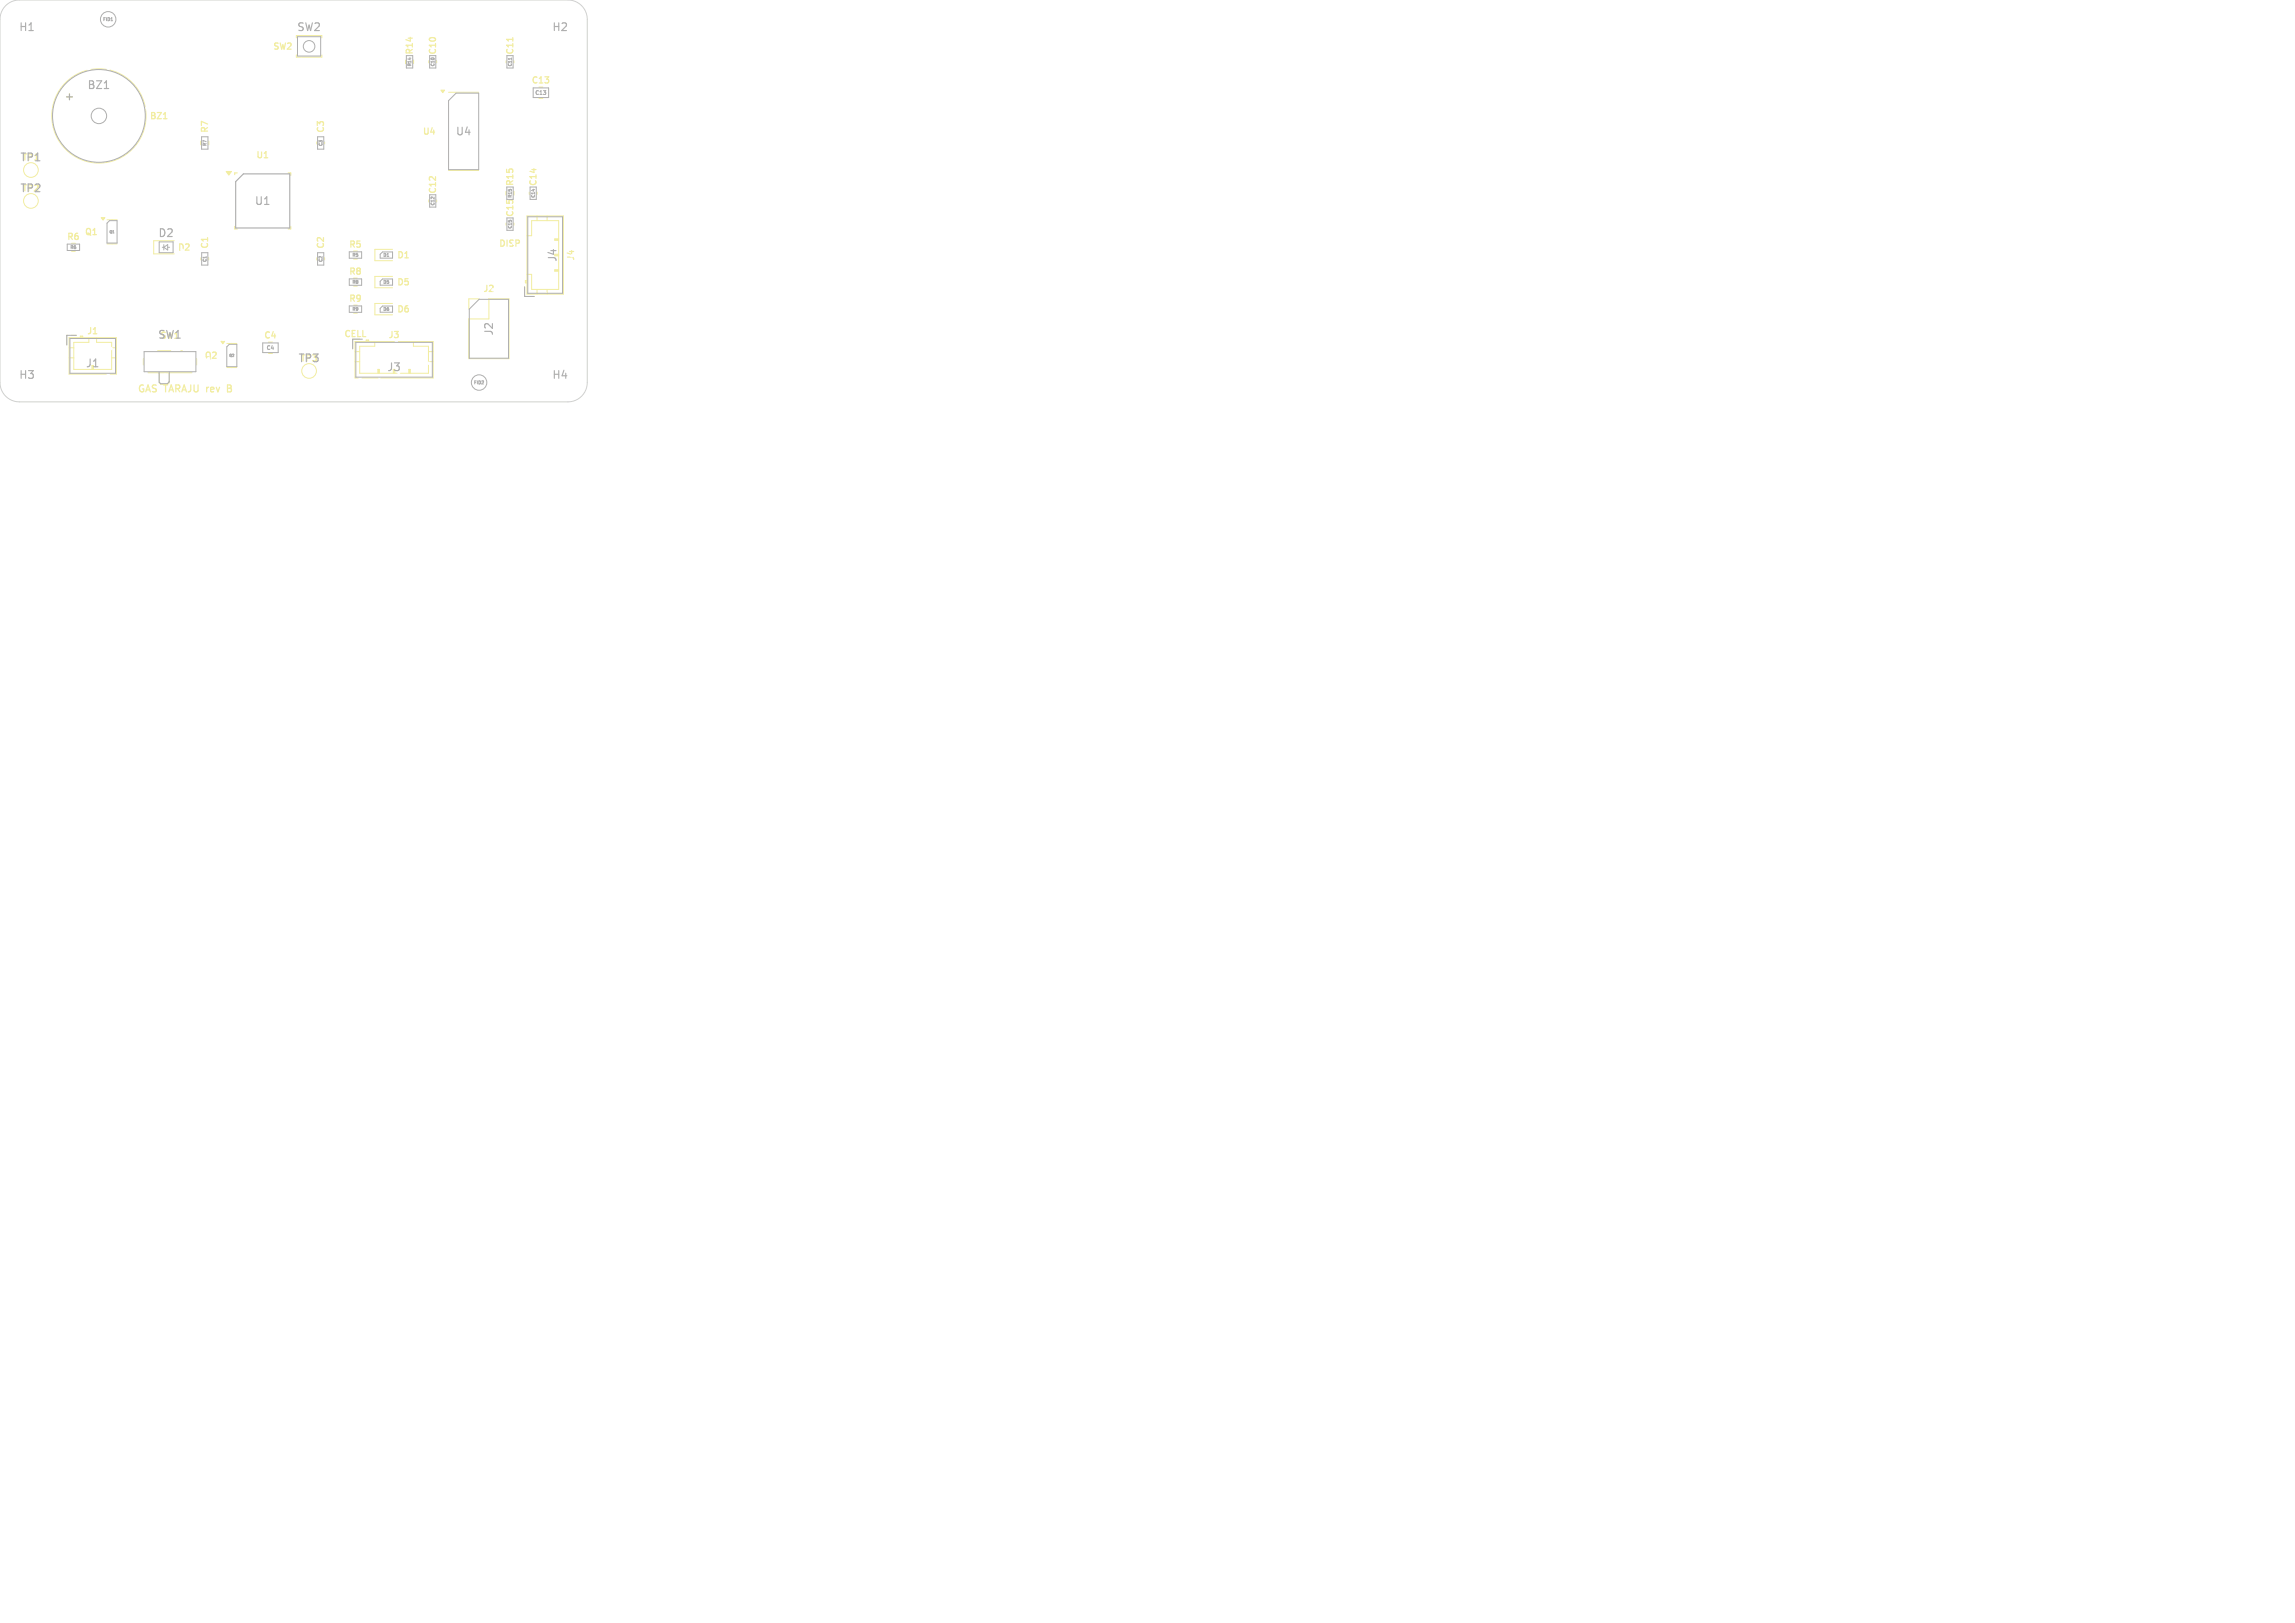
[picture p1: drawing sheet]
<svg xmlns="http://www.w3.org/2000/svg" width="297mm" height="210mm" viewBox="0 0 297 210" stroke-linecap="round" stroke-linejoin="round" font-family="sans-serif">
<defs><g id="words">
<g font-size="1.4" fill="#afafaf">
<text x="2.4" y="4.2">H1</text>
<text x="38.4" y="4.2">SW2</text>
<text x="71.4" y="4.2">H2</text>
<text x="11.2" y="11.7">BZ1</text>
<text x="8.2" y="13.2">+</text>
<text x="58.9" y="17.7">U4</text>
<text x="2.5" y="21.1">TP1</text>
<text x="2.5" y="25.1">TP2</text>
<text x="32.9" y="26.7">U1</text>
<text x="20.4" y="30.9">D2</text>
<text x="72.2" y="34" transform="rotate(-90 72.2 34)">J4</text>
<text x="11" y="47.7">J1</text>
<text x="20.4" y="44">SW1</text>
<text x="38.5" y="47.1">TP3</text>
<text x="64" y="43.5" transform="rotate(-90 64 43.5)">J2</text>
<text x="2.4" y="49.2">H3</text>
<text x="50" y="48.2">J3</text>
<text x="71.4" y="49.2">H4</text>
</g>
<text font-size="1.3" fill="#afafaf" x="17.7" y="51">GAS TARAJU rev</text>
<text font-size="1.3" fill="#f2eda1" x="30" y="51">B</text>
<g font-size="1.1" fill="#f2eda1">
<text x="35.2" y="6.6">SW2</text>
<text x="68.7" y="11">C13</text>
<text x="19.3" y="15.6">BZ1</text>
<text x="27.1" y="17.3" transform="rotate(-90 27.1 17.3)">R7</text>
<text x="42.1" y="17.3" transform="rotate(-90 42.1 17.3)">C3</text>
<text x="54.6" y="17.6">U4</text>
<text x="33" y="20.7">U1</text>
<text x="10.9" y="30.6">Q1</text>
<text x="27.1" y="32.3" transform="rotate(-90 27.1 32.3)">C1</text>
<text x="42.1" y="32.3" transform="rotate(-90 42.1 32.3)">C2</text>
<text x="51.3" y="33.6">D1</text>
<text x="51.3" y="37.1">D5</text>
<text x="51.3" y="40.6">D6</text>
<text x="62.4" y="38">J2</text>
<text x="11.2" y="43.5">J1</text>
<text x="34.1" y="44">C4</text>
</g>
<g font-size="1.1" fill="#afafaf">
<text x="53.6" y="7.2" transform="rotate(-90 53.6 7.2)">R14</text>
<text x="56.6" y="7.2" transform="rotate(-90 56.6 7.2)">C10</text>
<text x="66.6" y="7.2" transform="rotate(-90 66.6 7.2)">C11</text>
<text x="56.6" y="25.2" transform="rotate(-90 56.6 25.2)">C12</text>
<text x="66.6" y="28.2" transform="rotate(-90 66.6 28.2)">C15</text>
<text x="66.6" y="24.2" transform="rotate(-90 66.6 24.2)">R15</text>
<text x="69.6" y="24.2" transform="rotate(-90 69.6 24.2)">C14</text>
<text x="8.6" y="31.3">R6</text>
<text x="45.1" y="35.8">R8</text>
<text x="45.1" y="32.3">R5</text>
<text x="45.1" y="39.3">R9</text>
<text x="44.4" y="43.8">CELL</text>
</g>
<g font-size="1.1" fill="#fff">
<text x="22.9" y="32.6">D2</text>
<text x="64.5" y="32.1">DISP</text>
<text x="74.5" y="33.8" transform="rotate(-90 74.5 33.8)">J4</text>
<text x="26.4" y="46.6">Q2</text>
<text x="50.2" y="44">J3</text>
</g>
<g font-size=".7" fill="#afafaf">
<text x="69.2" y="12.4">C13</text>
<text x="34.4" y="45.4">C4</text>
</g>
<g font-size=".6" fill="#afafaf">
<text x="13.3" y="2.8">FID1</text>
<text x="53.3" y="8.6" transform="rotate(-90 53.3 8.6)">R14</text>
<text x="56.3" y="8.6" transform="rotate(-90 56.3 8.6)">C10</text>
<text x="66.3" y="8.6" transform="rotate(-90 66.3 8.6)">C11</text>
<text x="26.8" y="18.9" transform="rotate(-90 26.8 18.9)">R7</text>
<text x="41.8" y="18.9" transform="rotate(-90 41.8 18.9)">C3</text>
<text x="56.3" y="26.6" transform="rotate(-90 56.3 26.6)">C12</text>
<text x="66.3" y="29.6" transform="rotate(-90 66.3 29.6)">C15</text>
<text x="66.3" y="25.6" transform="rotate(-90 66.3 25.6)">R15</text>
<text x="69.3" y="25.6" transform="rotate(-90 69.3 25.6)">C14</text>
<text x="9.1" y="32.3">R6</text>
<text x="26.8" y="33.9" transform="rotate(-90 26.8 33.9)">C1</text>
<text x="41.8" y="33.9" transform="rotate(-90 41.8 33.9)">C2</text>
<text x="45.6" y="33.3">R5</text>
<text x="49.6" y="33.3">D1</text>
<text x="45.6" y="40.3">R9</text>
<text x="45.6" y="36.8">R8</text>
<text x="49.6" y="36.8">D5</text>
<text x="49.6" y="40.3">D6</text>
<text x="61.3" y="49.8">FID2</text>
</g>
<g font-size=".4" fill="#afafaf">
<text x="14.1" y="30.2">Q1</text>
<text x="29.6" y="46.2">Q2</text>
</g>
</g></defs>
<path d="M21.2 15.4h.4M66.4 4.9v.4M34.2 20.4h.4M12.1 43.2h.4M29.4 50.2h.3M29.7 49.8h-.3v.9h.4" fill="none" stroke="#f2eda1" stroke-width=".16"/>
<g fill="none" stroke="#f2eda1" stroke-width=".13">
<path d="M26 18.3v.4M27 18.3v.4M38.3 4.9v-.3h3.3v.3M38.3 7.1v.3h3.3v-.3M41 18.4v.2M42 18.4v.2M52.5 7.8v.4M53.5 7.8v.4M55.5 7.9v.2M56.5 7.9v.2M58 11.9h4M65.5 7.9v.2"/>
<path d="M66.5 7.9v.2M69.7 12.7h.6M9.3 32.5h.4M13.9 28.4h1.3M13.9 31.6h1.3M22.5 31.2h-2.6v1.7h2.6M26 33.4v.2M27 33.4v.2M41 33.4v.2M42 33.4v.2M45.8 37h.4M45.8 33.5h.4"/>
<path d="M50.8 32.3h-2.3v1.4h2.3M50.8 35.8h-2.3v1.4h2.3M50.8 39.3h-2.3v1.4h2.3M55.5 25.9v.2M56.5 25.9v.2M58 22.1h4M62 38.7h-1.3v1.3M63.3 38.7h2.6v7.7h-5.2v-5.1h2.6zM65.5 24.8v.4M65.5 28.9v.2M66.5 28.9v.2M66.5 24.8v.4"/>
<path d="M67.9 37.1v1.3h1.2M68.1 36.3v.3M68.2 27.9h4.7v10.2h-4.7zM68.2 30.5h.6v-1.9h3.5v8.9h-3.5v-2h-.6M68.2 36.3h-.2v.3h.2M68.5 24.9v.2M69.5 27.9v.7M69.5 37.5v.6M69.5 24.9v.2M70.8 27.9v.7M70.8 37.5v.6M71.8 35h.5"/>
<path d="M71.8 31h.5M72.3 30.9h-.5v.2h.5M72.3 34.9h-.5v.2h.5M8.9 43.7h6.2v4.7h-6.2zM8.9 45h.6M8.9 46.3h.6M9.9 43.4h-1.3v1.2M10.4 43.7v-.2h.3v.2M10.4 43.6h.3M11.5 43.7v.6h-2v3.5h5v-3.5h-2v-.6M14.5 45h.6M14.5 46.3h.6"/>
<path d="M18.6 46.4v.8M19.1 48.2h5.7M20.4 45.4h1.7M20.6 48.2v1.3l.2 .2M21.9 48.2v1.3l-.2 .2M23.4 45.4h.2M25.5 46.4v.8M29.3 44.4h1.3M29.3 47.6h1.3M34.7 45.7h.6M45.6 43.9v1.2M45.8 40.5h.4"/>
<path d="M45.9 44.2h10.2v4.7h-10.2zM45.9 45.5h.7M45.9 46.8h.7M47.4 44h.3v.2M47.4 44.1h.3M48.5 44.2v.6h-1.9v3.5h8.8v-3.5h-1.9v-.6M48.9 48.3v-.5h.2v.5M49 47.8v.5M52.9 48.3v-.5h.2v.5M53 47.8v.5M55.4 45.5h.7M55.4 46.8h.7"/>
<circle cx="12.8" cy="15" r="6.1"/>
<circle cx="4" cy="22" r=".95"/>
<circle cx="4" cy="26" r=".95"/>
<circle cx="40" cy="48" r=".95"/>
</g>
<g fill="#f2eda1" stroke="#f2eda1" stroke-width=".13">
<path d="M28.6 44.2h.5l-.3 .3z"/>
<path d="M13.1 28.2h.5l-.3 .3z"/>
<path d="M57.1 11.7h.4l-.2 .3z"/>
<path d="M29.3 22.2h.6l-.3 .5z"/>
</g>
<path d="M30.4 29.3v.3h.3M30.7 22.4h-.3v.2M37.3 22.4h.3v.3M37.6 29.3v.3h-.3" fill="none" stroke="#f2eda1" stroke-width=".15"/>
<g fill="#fff" stroke="#fff" stroke-width=".13">
<circle cx="30.1" cy="22.8" r=".15"/>
<circle cx="59.8" cy="19" r=".15"/>
<circle cx="34" cy="37" r=".15"/>
<circle cx="37.3" cy="12" r=".15"/>
<circle cx="6.5" cy="41.9" r=".15"/>
<circle cx="26.5" cy="36.3" r=".15"/>
<circle cx="46.5" cy="6.5" r=".15"/>
<circle cx="58.5" cy="10.9" r=".15"/>
<circle cx="26.5" cy="9" r=".15"/>
<circle cx="13.1" cy="26.4" r=".15"/>
<circle cx="66.5" cy="1.5" r=".15"/>
<circle cx="54.4" cy="28.6" r=".15"/>
<circle cx="48.7" cy="20" r=".15"/>
<circle cx="68.4" cy="22" r=".15"/>
<circle cx="66.5" cy="4" r=".15"/>
<circle cx="55.5" cy="47" r=".15"/>
<circle cx="4" cy="16.1" r=".15"/>
<circle cx="66.9" cy="37" r=".15"/>
<circle cx="2.5" cy="45.9" r=".15"/>
<circle cx="46.5" cy="9" r=".15"/>
<circle cx="39.4" cy="10.5" r=".15"/>
<circle cx="6.5" cy="9" r=".15"/>
<circle cx="34.8" cy="11.8" r=".15"/>
<circle cx="26.5" cy="41.3" r=".15"/>
<circle cx="70.9" cy="21.4" r=".15"/>
<circle cx="34" cy="4" r=".15"/>
<circle cx="1.5" cy="16.1" r=".15"/>
<circle cx="68.4" cy="48.8" r=".15"/>
<circle cx="68" cy="46.3" r=".15"/>
<circle cx="8.4" cy="48.4" r=".15"/>
<circle cx="28.6" cy="48.4" r=".15"/>
<circle cx="50" cy="23.6" r=".15"/>
<circle cx="9.4" cy="21.9" r=".15"/>
<circle cx="58" cy="46.7" r=".15"/>
<circle cx="44" cy="9" r=".15"/>
<circle cx="52.5" cy="26.9" r=".15"/>
<circle cx="24" cy="4" r=".15"/>
<circle cx="43.1" cy="16.8" r=".15"/>
<circle cx="66.1" cy="15.9" r=".15"/>
<circle cx="21.5" cy="34" r=".15"/>
<circle cx="14" cy="41.2" r=".15"/>
<circle cx="19" cy="35.1" r=".15"/>
<circle cx="1.5" cy="43.6" r=".15"/>
<circle cx="39.7" cy="16.2" r=".15"/>
<circle cx="27.2" cy="20.6" r=".15"/>
<circle cx="41.5" cy="38.3" r=".15"/>
<circle cx="34.8" cy="16.8" r=".15"/>
<circle cx="39" cy="7.7" r=".15"/>
<circle cx="31.5" cy="4" r=".15"/>
<circle cx="23.7" cy="49.5" r=".15"/>
<circle cx="26.5" cy="1.5" r=".15"/>
<circle cx="54" cy="13.4" r=".15"/>
<circle cx="70.3" cy="23.9" r=".15"/>
<circle cx="29" cy="11.5" r=".15"/>
<circle cx="31.4" cy="43.9" r=".15"/>
<circle cx="6.1" cy="1.5" r=".15"/>
<circle cx="4" cy="8.6" r=".15"/>
<circle cx="36.5" cy="1.5" r=".15"/>
<circle cx="74" cy="28.1" r=".15"/>
<circle cx="71.7" cy="31.7" r=".15"/>
<circle cx="21.5" cy="6.5" r=".15"/>
<circle cx="4" cy="13.6" r=".15"/>
<circle cx="51.3" cy="16.5" r=".15"/>
<circle cx="37.3" cy="14.5" r=".15"/>
<circle cx="16.5" cy="49.5" r=".15"/>
<circle cx="60.5" cy="46.8" r=".15"/>
<circle cx="16.5" cy="35.3" r=".15"/>
<circle cx="27.2" cy="23.1" r=".15"/>
<circle cx="31.5" cy="14" r=".15"/>
<circle cx="14" cy="16.5" r=".15"/>
<circle cx="57.3" cy="6.5" r=".15"/>
<circle cx="9" cy="33.3" r=".15"/>
<circle cx="24" cy="11.5" r=".15"/>
<circle cx="1.5" cy="41.1" r=".15"/>
<circle cx="38.4" cy="48.9" r=".15"/>
<circle cx="29" cy="1.5" r=".15"/>
<circle cx="19" cy="40.1" r=".15"/>
<circle cx="63.8" cy="37.5" r=".15"/>
<circle cx="1.5" cy="18.6" r=".15"/>
<circle cx="56.5" cy="1.5" r=".15"/>
<circle cx="37.3" cy="17" r=".15"/>
<circle cx="37.3" cy="44.2" r=".15"/>
<circle cx="32.6" cy="41.6" r=".15"/>
<circle cx="39" cy="1.5" r=".15"/>
<circle cx="6.5" cy="16.5" r=".15"/>
<circle cx="25.7" cy="43.7" r=".15"/>
<circle cx="20.8" cy="29.2" r=".15"/>
<circle cx="31.5" cy="6.5" r=".15"/>
<circle cx="18.3" cy="42.6" r=".15"/>
<circle cx="64" cy="6.5" r=".15"/>
<circle cx="66.1" cy="21" r=".15"/>
<circle cx="46.5" cy="21.2" r=".15"/>
<circle cx="20.6" cy="22" r=".15"/>
<circle cx="25.8" cy="28.9" r=".15"/>
<circle cx="24" cy="35" r=".15"/>
<circle cx="47.1" cy="41.3" r=".15"/>
<circle cx="9" cy="40.8" r=".15"/>
<circle cx="53.4" cy="38.3" r=".15"/>
<circle cx="1.5" cy="21.1" r=".15"/>
<circle cx="4" cy="38.9" r=".15"/>
<circle cx="21.6" cy="24.3" r=".15"/>
<circle cx="9" cy="35.8" r=".15"/>
<circle cx="19" cy="1.5" r=".15"/>
<circle cx="33.9" cy="19.4" r=".15"/>
<circle cx="9" cy="29.2" r=".15"/>
<circle cx="6.1" cy="46.9" r=".15"/>
<circle cx="60.8" cy="34.5" r=".15"/>
<circle cx="6.5" cy="11.5" r=".15"/>
<circle cx="39" cy="35.8" r=".15"/>
<circle cx="19" cy="32.6" r=".15"/>
<circle cx="37.1" cy="9.5" r=".15"/>
<circle cx="6.5" cy="6.5" r=".15"/>
<circle cx="11.5" cy="42" r=".15"/>
<circle cx="47.2" cy="38.5" r=".15"/>
<circle cx="33.4" cy="49.5" r=".15"/>
<circle cx="71.5" cy="8.6" r=".15"/>
<circle cx="21.5" cy="1.5" r=".15"/>
<circle cx="71.7" cy="13.6" r=".15"/>
<circle cx="66.1" cy="18.5" r=".15"/>
<circle cx="11.5" cy="24.4" r=".15"/>
<circle cx="44" cy="4" r=".15"/>
<circle cx="45.2" cy="23.6" r=".15"/>
<circle cx="56.3" cy="49.4" r=".15"/>
<circle cx="9" cy="4" r=".15"/>
<circle cx="1.5" cy="11.1" r=".15"/>
<circle cx="29" cy="9" r=".15"/>
<circle cx="21.5" cy="36.5" r=".15"/>
<circle cx="16.5" cy="37.8" r=".15"/>
<circle cx="64" cy="1.5" r=".15"/>
<circle cx="59" cy="8.4" r=".15"/>
<circle cx="24" cy="6.5" r=".15"/>
<circle cx="71.2" cy="41.7" r=".15"/>
<circle cx="17" cy="22" r=".15"/>
<circle cx="44.1" cy="46.3" r=".15"/>
<circle cx="1.5" cy="28.6" r=".15"/>
<circle cx="66.3" cy="42" r=".15"/>
<circle cx="70.9" cy="16.4" r=".15"/>
<circle cx="11.5" cy="6.5" r=".15"/>
<circle cx="51.5" cy="9" r=".15"/>
<circle cx="68.7" cy="43.8" r=".15"/>
<circle cx="9" cy="24.4" r=".15"/>
<circle cx="35.1" cy="41.8" r=".15"/>
<circle cx="14" cy="36.2" r=".15"/>
<circle cx="73.3" cy="20.6" r=".15"/>
<circle cx="37.6" cy="41.7" r=".15"/>
<circle cx="16.5" cy="4" r=".15"/>
<circle cx="6.1" cy="49.4" r=".15"/>
<circle cx="46.5" cy="11.5" r=".15"/>
<circle cx="31.5" cy="9" r=".15"/>
<circle cx="14" cy="8.9" r=".15"/>
<circle cx="31.5" cy="11.5" r=".15"/>
<circle cx="9" cy="9" r=".15"/>
<circle cx="16.6" cy="27" r=".15"/>
<circle cx="66.2" cy="44.5" r=".15"/>
<circle cx="6.5" cy="14" r=".15"/>
<circle cx="18.3" cy="28.9" r=".15"/>
<circle cx="19" cy="49.5" r=".15"/>
<circle cx="24" cy="14" r=".15"/>
<circle cx="4" cy="43.9" r=".15"/>
<circle cx="4" cy="6.1" r=".15"/>
<circle cx="21.5" cy="14" r=".15"/>
<circle cx="54.5" cy="31.1" r=".15"/>
<circle cx="42.1" cy="14.5" r=".15"/>
<circle cx="44" cy="6.5" r=".15"/>
<circle cx="66.3" cy="39.5" r=".15"/>
<circle cx="11.5" cy="19.4" r=".15"/>
<circle cx="22.4" cy="20.2" r=".15"/>
<circle cx="19" cy="4" r=".15"/>
<circle cx="30.4" cy="16.5" r=".15"/>
<circle cx="56.8" cy="29.4" r=".15"/>
<circle cx="24.1" cy="24.5" r=".15"/>
<circle cx="24" cy="40" r=".15"/>
<circle cx="19.1" cy="17.7" r=".15"/>
<circle cx="41.5" cy="7.7" r=".15"/>
<circle cx="8.5" cy="45.9" r=".15"/>
<circle cx="1.5" cy="33.6" r=".15"/>
<circle cx="61.5" cy="1.5" r=".15"/>
<circle cx="35.9" cy="34.4" r=".15"/>
<circle cx="61.5" cy="4" r=".15"/>
<circle cx="39" cy="38.3" r=".15"/>
<circle cx="29" cy="39.4" r=".15"/>
<circle cx="49" cy="11.5" r=".15"/>
<circle cx="21.5" cy="41.5" r=".15"/>
<circle cx="24.1" cy="27" r=".15"/>
<circle cx="6.9" cy="22" r=".15"/>
<circle cx="62.3" cy="22.6" r=".15"/>
<circle cx="69" cy="4" r=".15"/>
<circle cx="50.1" cy="26.1" r=".15"/>
<circle cx="46.5" cy="1.5" r=".15"/>
<circle cx="26.5" cy="4" r=".15"/>
<circle cx="14" cy="3.9" r=".15"/>
<circle cx="9" cy="11.5" r=".15"/>
<circle cx="53.8" cy="33.8" r=".15"/>
<circle cx="29" cy="6.5" r=".15"/>
<circle cx="61.5" cy="6.5" r=".15"/>
<circle cx="73.3" cy="18.1" r=".15"/>
<circle cx="24.2" cy="22" r=".15"/>
<circle cx="73.6" cy="38.4" r=".15"/>
<circle cx="4" cy="18.6" r=".15"/>
<circle cx="11.7" cy="49.5" r=".15"/>
<circle cx="5.6" cy="26.9" r=".15"/>
<circle cx="16.5" cy="6.5" r=".15"/>
<circle cx="24" cy="9" r=".15"/>
<circle cx="67.3" cy="6.5" r=".15"/>
<circle cx="41.6" cy="46.9" r=".15"/>
<circle cx="9" cy="38.3" r=".15"/>
<circle cx="9" cy="19.4" r=".15"/>
<circle cx="24" cy="1.5" r=".15"/>
<circle cx="19" cy="6.5" r=".15"/>
<circle cx="11.5" cy="1.5" r=".15"/>
<circle cx="6.5" cy="24.5" r=".15"/>
<circle cx="70.9" cy="18.9" r=".15"/>
<circle cx="69" cy="8.4" r=".15"/>
<circle cx="41.6" cy="49.4" r=".15"/>
<circle cx="14" cy="23.3" r=".15"/>
<circle cx="72.7" cy="23.2" r=".15"/>
<circle cx="41.5" cy="11.9" r=".15"/>
<circle cx="4" cy="31.4" r=".15"/>
<circle cx="15.8" cy="43" r=".15"/>
<circle cx="53.1" cy="20" r=".15"/>
<circle cx="24" cy="37.5" r=".15"/>
<circle cx="29" cy="14" r=".15"/>
<circle cx="57.5" cy="42.7" r=".15"/>
<circle cx="49" cy="1.5" r=".15"/>
<circle cx="11.5" cy="14" r=".15"/>
<circle cx="44.6" cy="14" r=".15"/>
<circle cx="11.5" cy="39.5" r=".15"/>
<circle cx="68.4" cy="19.5" r=".15"/>
<circle cx="14" cy="32.6" r=".15"/>
<circle cx="6.5" cy="31.8" r=".15"/>
<circle cx="51.5" cy="4" r=".15"/>
<circle cx="47.7" cy="26.9" r=".15"/>
<circle cx="29" cy="36.9" r=".15"/>
<circle cx="63.4" cy="49.3" r=".15"/>
<circle cx="51.5" cy="14" r=".15"/>
<circle cx="64" cy="4" r=".15"/>
<circle cx="11.5" cy="9" r=".15"/>
<circle cx="14" cy="48.4" r=".15"/>
<circle cx="4" cy="28.9" r=".15"/>
<circle cx="73.3" cy="15.6" r=".15"/>
<circle cx="26.5" cy="38.8" r=".15"/>
<circle cx="14" cy="13.9" r=".15"/>
<circle cx="67.3" cy="12.9" r=".15"/>
<circle cx="6.5" cy="36.9" r=".15"/>
<circle cx="42.9" cy="27" r=".15"/>
<circle cx="34.8" cy="14.3" r=".15"/>
<circle cx="44.6" cy="41.3" r=".15"/>
<circle cx="1.5" cy="38.6" r=".15"/>
<circle cx="14.4" cy="45.1" r=".15"/>
<circle cx="69.3" cy="14.4" r=".15"/>
<circle cx="31.5" cy="38.7" r=".15"/>
<circle cx="59" cy="1.5" r=".15"/>
<circle cx="60.9" cy="10.1" r=".15"/>
<circle cx="54.7" cy="25.4" r=".15"/>
<circle cx="51.5" cy="1.5" r=".15"/>
<circle cx="49" cy="14" r=".15"/>
<circle cx="16.6" cy="24.5" r=".15"/>
<circle cx="16.1" cy="47" r=".15"/>
<circle cx="19" cy="37.6" r=".15"/>
<circle cx="58.8" cy="49.1" r=".15"/>
<circle cx="51.5" cy="6.5" r=".15"/>
<circle cx="52" cy="29.4" r=".15"/>
<circle cx="4" cy="33.9" r=".15"/>
<circle cx="33.6" cy="47" r=".15"/>
<circle cx="44.1" cy="48.9" r=".15"/>
<circle cx="39.7" cy="13.7" r=".15"/>
<circle cx="41.5" cy="1.5" r=".15"/>
<circle cx="21.5" cy="11.5" r=".15"/>
<circle cx="48.9" cy="31.2" r=".15"/>
<circle cx="40.5" cy="26.1" r=".15"/>
<circle cx="1.5" cy="13.6" r=".15"/>
<circle cx="26.6" cy="26.5" r=".15"/>
<circle cx="56.5" cy="4" r=".15"/>
<circle cx="68.7" cy="38.8" r=".15"/>
<circle cx="4" cy="23.6" r=".15"/>
<circle cx="73.6" cy="43.4" r=".15"/>
<circle cx="19" cy="11.5" r=".15"/>
<circle cx="34" cy="1.5" r=".15"/>
<circle cx="16.7" cy="17" r=".15"/>
<circle cx="1.5" cy="8.6" r=".15"/>
<circle cx="72.3" cy="11" r=".15"/>
<circle cx="27.9" cy="16.5" r=".15"/>
<circle cx="21.5" cy="39" r=".15"/>
<circle cx="11.5" cy="4" r=".15"/>
<circle cx="29" cy="4" r=".15"/>
<circle cx="30.1" cy="41.7" r=".15"/>
<circle cx="71.2" cy="39.2" r=".15"/>
<circle cx="16.5" cy="9" r=".15"/>
<circle cx="48.8" cy="16.7" r=".15"/>
<circle cx="26.2" cy="49.2" r=".15"/>
<circle cx="18.8" cy="20.2" r=".15"/>
<circle cx="73.6" cy="40.9" r=".15"/>
<circle cx="47.6" cy="24.4" r=".15"/>
<circle cx="1.5" cy="6.1" r=".15"/>
<circle cx="9" cy="1.5" r=".15"/>
<circle cx="1.5" cy="26.1" r=".15"/>
<circle cx="74" cy="30.6" r=".15"/>
<circle cx="68.4" cy="16.9" r=".15"/>
<circle cx="71.2" cy="26.7" r=".15"/>
<circle cx="71.7" cy="29.2" r=".15"/>
<circle cx="68.7" cy="41.3" r=".15"/>
<circle cx="19" cy="14" r=".15"/>
<circle cx="9" cy="16.9" r=".15"/>
<circle cx="30.9" cy="49.4" r=".15"/>
<circle cx="6.5" cy="44.4" r=".15"/>
<circle cx="11.5" cy="37" r=".15"/>
<circle cx="6.5" cy="39.4" r=".15"/>
<circle cx="4" cy="11.1" r=".15"/>
<circle cx="16.5" cy="11.5" r=".15"/>
<circle cx="10.6" cy="26.8" r=".15"/>
<circle cx="73.5" cy="25.6" r=".15"/>
<circle cx="36.1" cy="46.6" r=".15"/>
<circle cx="34" cy="39.5" r=".15"/>
<circle cx="23.3" cy="29.4" r=".15"/>
<circle cx="10.7" cy="47.2" r=".15"/>
<circle cx="49.6" cy="41.3" r=".15"/>
<circle cx="26.5" cy="11.5" r=".15"/>
<circle cx="14" cy="11.4" r=".15"/>
<circle cx="69" cy="1.5" r=".15"/>
<circle cx="33.4" cy="34.5" r=".15"/>
<circle cx="46.5" cy="15.7" r=".15"/>
<circle cx="44" cy="11.5" r=".15"/>
<circle cx="54" cy="1.5" r=".15"/>
<circle cx="60.9" cy="32" r=".15"/>
<circle cx="36.5" cy="39.4" r=".15"/>
<circle cx="63.4" cy="29.5" r=".15"/>
<circle cx="28.3" cy="34.4" r=".15"/>
<circle cx="49.6" cy="28.6" r=".15"/>
<circle cx="54" cy="15.9" r=".15"/>
<circle cx="6.5" cy="34.4" r=".15"/>
<circle cx="55.7" cy="44.5" r=".15"/>
<circle cx="53.1" cy="42.4" r=".15"/>
<circle cx="26.5" cy="14" r=".15"/>
<circle cx="52.4" cy="24.4" r=".15"/>
<circle cx="53.8" cy="49.4" r=".15"/>
<circle cx="64.9" cy="13.7" r=".15"/>
<circle cx="44.6" cy="28.9" r=".15"/>
<circle cx="16.5" cy="32.8" r=".15"/>
<circle cx="21.6" cy="26.8" r=".15"/>
<circle cx="65.5" cy="47" r=".15"/>
<circle cx="71.7" cy="36.7" r=".15"/>
<circle cx="63.2" cy="9" r=".15"/>
<circle cx="74" cy="35.6" r=".15"/>
<circle cx="66.2" cy="10.6" r=".15"/>
<circle cx="21.5" cy="4" r=".15"/>
<circle cx="39.9" cy="40.7" r=".15"/>
<circle cx="6.5" cy="4" r=".15"/>
<circle cx="19.1" cy="26.5" r=".15"/>
<circle cx="46.6" cy="48.9" r=".15"/>
<circle cx="49" cy="6.5" r=".15"/>
<circle cx="9" cy="6.5" r=".15"/>
<circle cx="73.1" cy="45.9" r=".15"/>
<circle cx="9" cy="43.3" r=".15"/>
<circle cx="71.5" cy="6.1" r=".15"/>
<circle cx="26.5" cy="6.5" r=".15"/>
<circle cx="4" cy="41.4" r=".15"/>
<circle cx="4" cy="36.4" r=".15"/>
<circle cx="6.5" cy="29.3" r=".15"/>
<circle cx="31.5" cy="36.2" r=".15"/>
<circle cx="42.8" cy="24.5" r=".15"/>
<circle cx="49.1" cy="48.8" r=".15"/>
<circle cx="39.6" cy="43.2" r=".15"/>
<circle cx="71.2" cy="44.2" r=".15"/>
<circle cx="59.3" cy="44.5" r=".15"/>
<circle cx="21.5" cy="9" r=".15"/>
<circle cx="14" cy="6.4" r=".15"/>
<circle cx="44.8" cy="37.8" r=".15"/>
<circle cx="42.1" cy="41.9" r=".15"/>
<circle cx="54.4" cy="6.5" r=".15"/>
<circle cx="1.5" cy="31.1" r=".15"/>
<circle cx="59" cy="4" r=".15"/>
<circle cx="45.3" cy="26.1" r=".15"/>
<circle cx="19" cy="9" r=".15"/>
<circle cx="65.9" cy="49.5" r=".15"/>
<circle cx="31.5" cy="1.5" r=".15"/>
<circle cx="44" cy="1.5" r=".15"/>
<circle cx="36.5" cy="4" r=".15"/>
<circle cx="63" cy="46.8" r=".15"/>
<circle cx="46.5" cy="4" r=".15"/>
<circle cx="52.1" cy="31.9" r=".15"/>
<circle cx="16.5" cy="40.3" r=".15"/>
<circle cx="23.4" cy="17.9" r=".15"/>
<circle cx="63.4" cy="32" r=".15"/>
<circle cx="47.1" cy="29.4" r=".15"/>
<circle cx="1.5" cy="23.6" r=".15"/>
<circle cx="54" cy="4" r=".15"/>
<circle cx="21.3" cy="16.5" r=".15"/>
<circle cx="1.5" cy="36.1" r=".15"/>
<circle cx="34" cy="6.5" r=".15"/>
<circle cx="14" cy="38.7" r=".15"/>
<circle cx="16.5" cy="1.5" r=".15"/>
<circle cx="11.9" cy="21.9" r=".15"/>
<circle cx="41.8" cy="44.4" r=".15"/>
<circle cx="36.5" cy="36.9" r=".15"/>
<circle cx="19.1" cy="24" r=".15"/>
<circle cx="49" cy="9" r=".15"/>
<circle cx="50.9" cy="21.2" r=".15"/>
<circle cx="12.1" cy="34.5" r=".15"/>
<circle cx="35.9" cy="49.1" r=".15"/>
<circle cx="44.3" cy="20" r=".15"/>
<circle cx="49" cy="4" r=".15"/>
<circle cx="8.1" cy="26.8" r=".15"/>
<circle cx="51.5" cy="11.5" r=".15"/>
<circle cx="40.8" cy="30.5" r=".15"/>
<circle cx="35.7" cy="28.6" r=".15"/>
<circle cx="32" cy="32.4" r=".15"/>
<circle cx="42.7" cy="35.7" r=".15"/>
<circle cx="31.4" cy="18.9" r=".15"/>
<circle cx="33.3" cy="28.6" r=".15"/>
<circle cx="27.6" cy="31.4" r=".15"/>
<circle cx="32.1" cy="28.5" r=".15"/>
<circle cx="35.8" cy="31.9" r=".15"/>
<circle cx="57.9" cy="38.4" r=".15"/>
<circle cx="37.1" cy="30.6" r=".15"/>
<circle cx="59.5" cy="38" r=".15"/>
<circle cx="40.8" cy="29.1" r=".15"/>
<circle cx="38.9" cy="29.3" r=".15"/>
<circle cx="43.9" cy="33.8" r=".15"/>
<circle cx="59.8" cy="27.1" r=".15"/>
<circle cx="35.9" cy="23.8" r=".15"/>
<circle cx="42.4" cy="21.7" r=".15"/>
<circle cx="67.3" cy="27.9" r=".15"/>
<circle cx="40.4" cy="23.6" r=".15"/>
<circle cx="35.7" cy="25" r=".15"/>
<circle cx="57.9" cy="40.2" r=".15"/>
<circle cx="34" cy="23.8" r=".15"/>
<circle cx="30.8" cy="20.5" r=".15"/>
<circle cx="28.9" cy="43.9" r=".15"/>
<circle cx="21.4" cy="48.5" r=".15"/>
<circle cx="16.1" cy="30.2" r=".15"/>
<circle cx="15.6" cy="19.8" r=".15"/>
<circle cx="12.9" cy="29.3" r=".15"/>
<circle cx="11.3" cy="32.1" r=".15"/>
<circle cx="59.8" cy="14.4" r=".15"/>
<circle cx="56.6" cy="15" r=".15"/>
<circle cx="56.1" cy="11.4" r=".15"/>
<circle cx="57.9" cy="20.3" r=".15"/>
<circle cx="57.7" cy="35.7" r=".15"/>
<circle cx="59.8" cy="20.9" r=".15"/>
<circle cx="64.5" cy="26.6" r=".15"/>
<circle cx="57.9" cy="21.7" r=".15"/>
<circle cx="56.5" cy="35.7" r=".15"/>
<circle cx="59.8" cy="22.7" r=".15"/>
<circle cx="62.5" cy="26.4" r=".15"/>
<circle cx="55.1" cy="40.5" r=".15"/>
<circle cx="68.8" cy="26.2" r=".15"/>
<circle cx="11" cy="45.5" r=".38"/>
<circle cx="13" cy="45.5" r=".38"/>
<circle cx="72.5" cy="3.5" r="1.35"/>
<circle cx="62" cy="40" r=".5"/>
<circle cx="64.5" cy="40" r=".5"/>
<circle cx="62" cy="42.5" r=".5"/>
<circle cx="64.5" cy="42.5" r=".5"/>
<circle cx="62" cy="45.1" r=".5"/>
<circle cx="64.5" cy="45.1" r=".5"/>
<circle cx="70" cy="36" r=".38"/>
<circle cx="70" cy="34" r=".38"/>
<circle cx="70" cy="32" r=".38"/>
<circle cx="70" cy="30" r=".38"/>
<circle cx="48" cy="46" r=".37"/>
<circle cx="50" cy="46" r=".37"/>
<circle cx="52" cy="46" r=".37"/>
<circle cx="54" cy="46" r=".37"/>
<circle cx="72.5" cy="48.5" r="1.35"/>
<circle cx="3.5" cy="48.5" r="1.35"/>
<circle cx="20.5" cy="46.8" r=".45"/>
<circle cx="23.5" cy="46.8" r=".45"/>
<circle cx="3.5" cy="3.5" r="1.35"/>
<circle cx="9" cy="15" r=".5"/>
<circle cx="16.6" cy="15" r=".5"/>
</g>
<g fill="none" stroke="#afafaf" stroke-width=".13">
<path d="M26.1 17.7h.8v1.6h-.8zM38.5 4.8h3v2.4h-3zM41.1 17.7h.8v1.6h-.8zM52.6 7.2v1.6h.8v-1.6M55.6 7.2v1.6h.8v-1.6M59 12.1h3v9.8h-4v-8.9zM65.6 7.2v1.6h.8v-1.6M66.2 7.5v.2M69 11.4h2v1.2h-2zM8.7 31.6v.8h1.6v-.8M13.9 28.9l.3-.3h1v2.9h-1.3zM20.6 31.3v1.4h1.8v-1.4"/>
<path d="M21 32h.2M21.2 31.6v.7M21.2 32l.5-.4v.7zM21.7 32h.2M26.1 32.7h.8v1.6h-.8zM41.1 32.7h.8v1.6h-.8zM45.2 36.1v.8h1.6v-.8M45.2 39.6v.8h1.6v-.8M45.2 32.6v.8h1.6v-.8M49.5 32.6h1.3v.8h-1.6v-.5zM49.5 36.1h1.3v.8h-1.6v-.5zM49.5 39.6h1.3v.8h-1.6v-.5z"/>
<path d="M55.6 25.2v1.6h.8v-1.6M60.7 40l1.3-1.3h3.8v7.6h-5.1zM65.6 24.2v1.6h.8v-1.6M65.6 28.2v1.6h.8v-1.6M67.9 37.1v1.3h1.2M68.3 28h4.5v9.9h-4.5zM68.6 24.2v1.6h.8v-1.6M9 43.8h6v4.5h-6zM9.9 43.4h-1.3v1.2M18.7 45.5h6.6v2.6h-6.6zM20.6 48.2v1.2l.2 .2M21.9 48.1v1.3l-.3 .2"/>
<path d="M29.3 44.9l.4-.3h.9v2.9h-1.3zM34 44.4h2v1.2h-2zM45.6 43.9v1.2M46 44.3h10v4.5h-10z"/>
<circle cx="12.8" cy="15" r="6"/>
<circle cx="12.8" cy="15" r="1"/>
<circle cx="14" cy="2.5" r="1"/>
<circle cx="40" cy="6" r=".75"/>
<circle cx="62" cy="49.5" r="1"/>
</g>
<path d="M13.5 11.5h.6M31.5 22.5h6v7h-7v-6z" fill="none" stroke="#afafaf" stroke-width=".15"/>
<path d="M.7 .8l.8-.6 1-.2h71a2.5 2.5 0 0 1 2.5 2.5v47a2.5 2.5 0 0 1-2.5 2.5h-71a2.5 2.5 0 0 1-2.5-2.5v-47l.2-.9z" fill="none" stroke="#d0d2cd" stroke-width=".13"/>
<use href="#words"/>
</svg>
